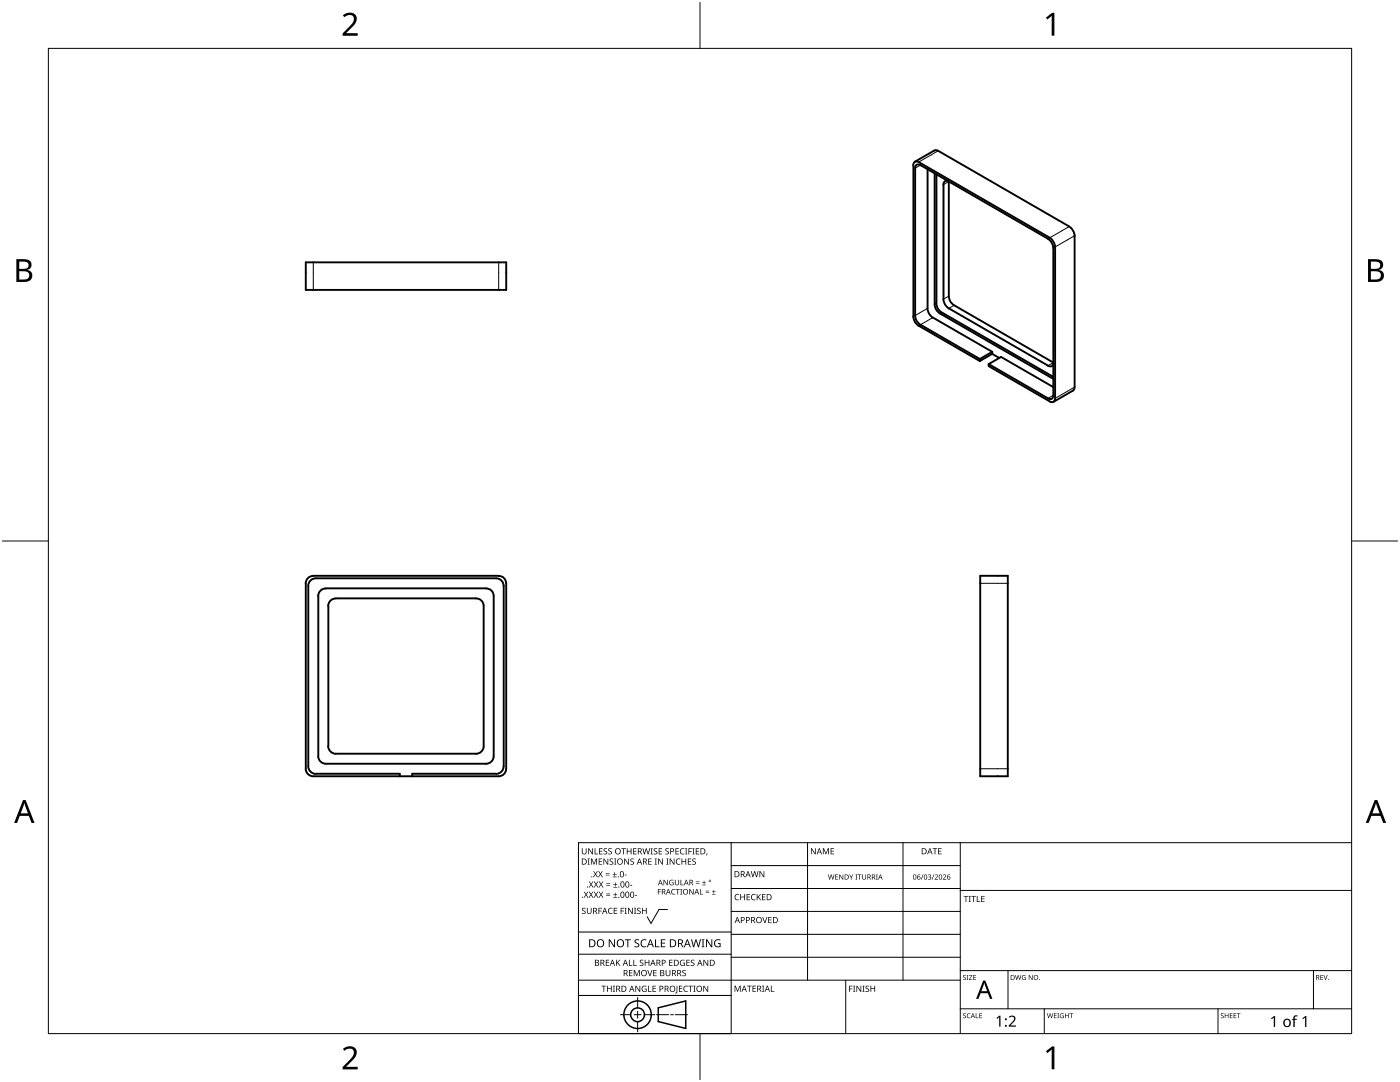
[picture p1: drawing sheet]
<svg xmlns="http://www.w3.org/2000/svg" width="279mm" height="216mm" viewBox="0 0 279 216" stroke-linecap="round" stroke-linejoin="round" font-family="sans-serif">
<g fill="none" stroke="#000" stroke-width=".38">
<path d="M182.2 33a.69 .69 0 0 1 .4-.7 .69 .69 0 0 1 .7 0l26.2 15.1a2.7 2.7 0 0 1 1.1 1.9v30.2a.68 .68 0 0 1-.3 .7 .68 .68 0 0 1-.8-.1M182.3 33v30.2M182.6 33.6v29.4M183.7 33a.64 .64 0 0 0-.8-.1 .64 .64 0 0 0-.3 .7M183.7 33l25.4 14.7a2.3 2.3 0 0 1 1.1 1.8v29.4M185.1 33.8v27.7M186.5 34.6v26.1M186.9 34.8v25.7M187.2 30.1l-.5-.1-.2 .1-3.9 2.2M187.2 30.1l26.2 15.1M188.3 36.8a.68 .68 0 0 1 .3-.6 .68 .68 0 0 1 .8 0v22.9a2.15 2.15 0 0 0 1 1.8M188.3 36.8v22.9"/>
<path d="M61 52.3h40v5.5h-40zM188.3 59.7a2.52 2.52 0 0 0 1.1 1.9M213.4 45.2a2.49 2.49 0 0 1 1.1 1.9M214.5 47v30.3l-.4 .6-3.8 2.3M182.2 63.2a2.49 2.49 0 0 0 1.1 1.8l12.2 7M182.6 63a2.3 2.3 0 0 0 1.1 1.8l11.8 6.8M185.1 61.6a2.43 2.43 0 0 0 1 1.8M186.2 63.4l11.8 6.8M186.5 60.7a2.3 2.3 0 0 0 1.1 1.9l22.6 13M186.9 60.5a2.3 2.3 0 0 0 1 1.9M187.9 62.3l22.3 12.9M189.4 61.5l19.8 11.5"/>
<path d="M190.4 60.9l19.8 11.4a.64 .64 0 0 1-.3 .8 .64 .64 0 0 1-.8-.1M195.5 71.6v.4M197.3 72.7l2.5-1.5 10.4 6M197.3 72.7v.4l12.2 7M197.3 72.7l11.8 6.8a.64 .64 0 0 0 .8 .1 .64 .64 0 0 0 .3-.7M198 70.2l-2.5 1.4M198 70.6l-2.5 1.4M198 70.2v.4M198 70.6l1.4 .8M61.5 116.9a1.52 1.52 0 0 1 1.5-1.5h36a1.47 1.47 0 0 1 1.5 1.5M61.5 116.9v36M62.5 114.9a1.46 1.46 0 0 0-1.5 1.5v37"/>
<path d="M65 117.4a1.48 1.48 0 0 0-1.5 1.5v32M67 119.4a1.5 1.5 0 0 0-1.5 1.5v28M67 119.4h28M95 119.4a1.46 1.46 0 0 1 1.5 1.5v28M97 117.4a1.44 1.44 0 0 1 1.5 1.5M97 117.4h-32M98.5 118.9v32M99.5 114.9a1.42 1.42 0 0 1 1.5 1.5M99.5 114.9h-37M100.5 116.9v36M101 116.4v37M195.6 114.9h5.5v40h-5.5z"/>
<path d="M61 153.4a1.53 1.53 0 0 0 1.5 1.5M61.5 152.9a1.57 1.57 0 0 0 1.5 1.5h16.8v.5M63.5 150.9a1.54 1.54 0 0 0 1.5 1.5M65 152.4h32M65.5 148.9a1.57 1.57 0 0 0 1.5 1.5M95 150.4h-28M96.5 148.9a1.51 1.51 0 0 1-1.5 1.5M98.5 150.9a1.48 1.48 0 0 1-1.5 1.5M100.5 152.9a1.51 1.51 0 0 1-1.5 1.5h-16.7v.5M101 153.4a1.47 1.47 0 0 1-1.5 1.5h-37"/>
</g>
<g fill="none" stroke="#000" stroke-width=".2">
<path d="M183.7 33l-1.1 .6M187.2 30.1l-3.9 2.2M189.4 36.2l-1.1 .6M62.5 52.3v5.5M99.5 52.3v5.5M189.4 59.1l-1.1 .6M213.4 45.2l-3.9 2.2M214.5 47l-3.9 2.3M185.1 61.5l-2.5 1.5M186.2 63.4l-2.5 1.4M186.9 60.5l-.4 .2M187.9 62.3l-.3 .2"/>
<path d="M190.4 60.9l-1 .6M210.2 72.3l-1 .7M210.2 78.9l-1 .6M214.5 77.2l-3.9 2.3M195.6 116.4h5.5M195.6 153.4h5.5"/>
</g>
<path d="M9.7 9.7h260v196.5h-260z" fill="none" stroke="#000" stroke-width=".2"/>
<path d="M139.7 .5v9.2M.5 108h9.2M269.7 108h9.2M139.7 206.2v9.2" fill="none" stroke="#000" stroke-width=".2"/>
<g fill="#000">
<path d="M68.4 3.1a1.64 1.64 0 0 1 2.8 .4 2.52 2.52 0 0 1-1.2 2.2l-.9 .9h2.3v.5h-3v-.4l1.2-1.2a1.95 1.95 0 0 0 .9-2.2 1.23 1.23 0 0 0-1.8 .1zM208.7 3.5l1.3-.9h.4v4.5h-.5v-4l-.9 .8zM68.4 209.3a1.64 1.64 0 0 1 2.8 .4 2.52 2.52 0 0 1-1.2 2.2l-.9 1h2.3v.5h-3v-.5l1.2-1.2a1.95 1.95 0 0 0 .9-2.1 1.23 1.23 0 0 0-1.8 .1zM208.7 209.8l1.3-1h.4v4.6h-.5v-4l-.9 .7z"/>
<path d="M3.3 51.7h1.3a1.28 1.28 0 0 1 1.7 1.3 1.04 1.04 0 0 1-.9 .9 1.23 1.23 0 0 1 1 1.5 1.23 1.23 0 0 1-1.5 .9h-1.6zM3.8 54.1v1.7h1a.86 .86 0 0 0 1-.9 .86 .86 0 0 0-1.1-.8zM3.8 52.2v1.4h.9a.78 .78 0 0 0 1-.7 .78 .78 0 0 0-1.1-.7z"/>
<path d="M273 51.7h1.3a1.28 1.28 0 0 1 1.7 1.3 1.04 1.04 0 0 1-.8 .9 1.23 1.23 0 0 1 1 1.5 1.23 1.23 0 0 1-1.6 .9h-1.6zM273.6 54.1v1.7h.9a.86 .86 0 0 0 1.1-.9 .86 .86 0 0 0-1.1-.8zM273.6 52.2v1.4h.8a.78 .78 0 0 0 1-.7 .78 .78 0 0 0-1.1-.7z"/>
<path d="M4.6 159.6h.5l1.8 4.6h-.6l-.6-1.4h-1.8l-.5 1.4h-.6zM4.8 160.2l-.7 2.1h1.5z"/>
<path d="M274.3 159.6h.6l1.7 4.6h-.6l-.5-1.4h-1.8l-.6 1.4h-.5zM274.6 160.2l-.7 2.1h1.4z"/>
</g>
<g fill="none" stroke="#000" stroke-width=".2">
<path d="M145.9 168.1v38.1h-30.5v-38.1h154.3M145.9 172.7h45.7M145.9 177.3h45.7M161.2 168.1v27.5M180.2 168.1v27.5M191.6 168.1v38.1M191.6 177.7h78.1M115.4 198.6h30.5M115.4 195.6h76.2M115.4 190.4h30.5M115.4 186h30.5M127.3 199v2.1"/>
<path d="M133.2 181.5h-1.7l-1.6 2.8-.7-1.4M145.9 181.9h45.7M145.9 186.4h45.7M145.9 191h45.7M168.8 195.6v10.6M191.6 193.7h78.1M201.2 193.7v7.6M262.1 193.7v7.6M123.8 202.5h2.1M126.6 202.5h1.3M127.3 201.8v1.4M127.3 203.8v2.1"/>
<path d="M128.6 202.5h2.1M131 202.5h2.4M133.8 202.5h.6M134.8 202.5h2.4M191.6 201.3h78.1M208.4 201.3v4.9M243.1 201.3v4.9"/>
</g>
<g fill="#000">
<path d="M116.1 169.3h.2v.8a.32 .32 0 0 0 .3 .3 .32 .32 0 0 0 .3-.3v-.8h.2v.8a.47 .47 0 0 1-.5 .4 .47 .47 0 0 1-.5-.5zM116.5 177.9h.2l.3 .5 .3-.5h.1l-.4 .6 .4 .6h-.1l-.3-.5-.4 .5h-.1l.4-.6zM117.3 171.3h.4l-.1 .1v1l.1 .1h-.4l.1-.1v-1zM117.4 169.3h.2l.6 1v-1h.1v1.2h-.1l-.7-1v1h-.1zM117.5 177.9h.2l.3 .5 .3-.5h.1l-.4 .6 .4 .6h-.1l-.4-.5-.3 .5h-.1l.4-.6zM117.5 175.9h.2l.3 .5 .3-.5h.1l-.4 .6 .5 .6h-.2l-.3-.5-.4 .5h-.1l.4-.6zM117.9 171.3h.3l.3 1 .4-1h.3v1.2h-.2v-1l-.4 1h-.1l-.4-1v1h-.2zM118.7 169.3h.1v1h.6v.2h-.7zM118.4 173.8h.1l.3 .5 .3-.5h.2l-.4 .6 .4 .7h-.1l-.4-.6-.3 .6h-.1l.4-.7zM118.5 177.9h.2l.2 .5 .3-.5h.2l-.4 .6 .4 .6h-.1l-.4-.5-.3 .5h-.1l.4-.6zM118.5 175.9h.2l.3 .5 .3-.5h.1l-.4 .6 .4 .6h-.1l-.3-.5-.4 .5h-.1l.4-.6zM119.5 171.3h.7v.1h-.6v.4h.5v.2h-.5v.4h.6v.1h-.7z"/>
<path d="M119.6 169.3h.6v.1h-.5v.4h.5v.1h-.5v.4h.5v.2h-.6zM119.4 173.8h.1l.3 .5 .3-.5h.2l-.4 .6 .4 .7h-.1l-.4-.6-.3 .6h-.2l.5-.7zM119.5 177.9h.1l.3 .5 .3-.5h.2l-.4 .6 .4 .6h-.1l-.4-.5-.3 .5h-.1l.4-.6zM119.5 175.9h.2l.3 .5 .3-.5h.1l-.4 .6 .4 .6h-.1l-.4-.5-.3 .5h-.1l.4-.6zM120.9 174.6h.8v.1h-.8zM120.9 174.2h.8v.1h-.8zM121 178.7h.8v.1h-.8zM121 178.3h.8v.1h-.8zM121 176.6h.8v.1h-.8zM121 176.3h.8v.1h-.8zM120.5 169.4l.4-.1h.3l-.1 .1a.25 .25 0 0 0-.4-.1 .25 .25 0 0 0 0 .4l.4 .3 .1 .2-.3 .3-.5-.1v-.1h.2a.27 .27 0 0 0 .4-.1 .27 .27 0 0 0-.3-.3l-.2-.2zM120.4 171.3h.2l.7 1-.1-1h.2v1.2h-.2l-.6-1v1h-.2z"/>
<path d="M121.4 169.4l.5-.1h.2v.1a.25 .25 0 0 0-.4-.1 .25 .25 0 0 0 0 .4l.4 .3v.2l-.2 .3-.5-.1v-.1h.1a.27 .27 0 0 0 .5-.1 .27 .27 0 0 0-.4-.3l-.2-.2zM122.3 174.9h.8v.2h-.8zM122.4 179h.8v.1h-.8zM122.4 177h.8v.1h-.8zM121.7 171.4l.4-.1 .3 .1-.1 .1a.25 .25 0 0 0-.4-.1 .25 .25 0 0 0 0 .4 .42 .42 0 0 1 .5 .5 .42 .42 0 0 1-.7 .2l-.1-.2 .2 .1a.27 .27 0 0 0 .5-.2 .27 .27 0 0 0-.4-.3l-.2-.2zM122.6 174h.1v.4h.4v.1h-.4v.4h-.1v-.4h-.3v-.1h.3zM122.7 178.1h.1v.4h.4v.1h-.4v.3h-.1v-.3h-.3v-.1h.3zM122.7 176.1h.2v.3h.3v.2h-.3v.3h-.2v-.3h-.3v-.2h.3zM122.6 171.3h.4l-.1 .1v1l.1 .1h-.4l.1-.1v-1zM124 169.3h.9v.1h-.4v1.1h-.1v-1.1h-.4zM124.7 174.5h.4v.2h-.4zM124.6 171.3h.1l.7 1v-1h.1v1.2h-.2l-.6-1v1h-.1z"/>
<path d="M125.7 176.6h.5v.1h-.5zM125.1 169.3h.1v.5h.7v-.5h.1v1.2h-.1v-.6h-.7v.6h-.1zM125.8 171.4l.5-.1 .2 .1v.1a.25 .25 0 0 0-.4-.1 .25 .25 0 0 0 0 .4 .42 .42 0 0 1 .4 .5 .42 .42 0 0 1-.7 .2v-.2l.1 .1a.27 .27 0 0 0 .5-.2 .27 .27 0 0 0-.4-.3l-.2-.2zM126.7 178.6h.4v.2h-.4zM126.4 169.3h.6v.1h-.5v.4h.5v.1h-.5v.4h.5v.2h-.6zM128.2 169.3h.2l.2 1 .3-1h.2l.2 1 .3-1h.1l-.3 1.2h-.1l-.3-1.1-.3 1.1h-.2zM129.4 171.3h.7v.1h-.6v.4h.5v.2h-.5v.4h.6v.1h-.7zM129.8 169.3h.5l-.2 .1v1l.2 .1h-.5l.2-.1v-1zM130.7 171.3h.4l-.1 .1v1l.1 .1h-.4l.1-.1v-1zM130.5 169.4l.4-.1h.3l-.1 .1a.25 .25 0 0 0-.4-.1 .25 .25 0 0 0 0 .4l.4 .3 .1 .2-.2 .3-.6-.1v-.1h.2a.27 .27 0 0 0 .4-.1 .27 .27 0 0 0-.3-.3l-.2-.2zM131.3 177.4h.6v.1h-.5v.4h.5v.1h-.5v.5h-.1zM131.4 169.3h.7v.1h-.5v.4h.5v.1h-.5v.4h.5v.2h-.7z"/>
<path d="M131.3 171.3h.2l.7 1v-1h.1v1.2h-.2l-.6-1v1h-.2zM132.4 175.6h.2l.6 .9v-.9h.1v1h-.2l-.6-.9v.9h-.1zM133 171.3h.4l-.1 .1v1l.1 .1h-.4l.1-.1v-1zM132.8 169.4l.4-.1h.3l-.1 .1a.25 .25 0 0 0-.3-.1 .25 .25 0 0 0 0 .4l.4 .3v.2l-.2 .3-.5-.1v-.1h.1a.27 .27 0 0 0 .5-.1 .27 .27 0 0 0-.4-.3l-.2-.2zM133.7 175.7l.5-.2 .2 .1v.1a.45 .45 0 0 0-.7 .4 .45 .45 0 0 0 .6 .4v-.3h-.2v-.1h.3v.5a.6 .6 0 0 1-.8-.1 .6 .6 0 0 1 .1-.8zM134.1 177.5l.4-.1h.3l-.1 .2a.44 .44 0 0 0-.6 .4 .44 .44 0 0 0 .6 .3 .52 .52 0 0 1-.7 0 .52 .52 0 0 1 .1-.8zM133.6 171.3h.2l.7 1v-1h.1v1.2h-.2l-.6-1v1h-.2zM134.9 177.4h.8v.1h-.4v1h-.1v-1h-.3zM135 171.5l.5-.2 .3 .1-.1 .1a.49 .49 0 0 0-.7 .4 .49 .49 0 0 0 .7 .5 .52 .52 0 0 1-.6 0 .52 .52 0 0 1-.2-.6zM134.8 169.3h.7v.1h-.6v.4h.5v.1h-.5v.4h.6v.2h-.7zM134.7 175.6h.1v.7a.28 .28 0 0 0 .3 .2 .28 .28 0 0 0 .3-.2v-.7h.1v.7a.42 .42 0 0 1-.4 .4 .42 .42 0 0 1-.4-.4zM135.8 175.6h.2v.9h.4v.1h-.6z"/>
<path d="M135.8 177.4h.3l-.1 .1v.9l.1 .1h-.3l.1-.1v-.9zM135.8 169.4l.4-.1h.4l-.1 .1h-.2a.49 .49 0 0 0-.4 .6 .49 .49 0 0 0 .7 .3 .52 .52 0 0 1-.7 .1 .52 .52 0 0 1-.2-.6zM136 171.3h.2v.5h.6v-.5h.1v1.2h-.1v-.5h-.6v.5h-.2zM136.7 169.3h.5l-.2 .1v1l.2 .1h-.5l.2-.1v-1zM137.4 169.3h.7v.1h-.6v.4h.5v.2h-.5v.5h-.1zM137.3 171.3h.7v.1h-.6v.4h.5v.2h-.5v.4h.6v.1h-.7zM137.6 177.4h.1l.6 .9v-.9h.1v1.1h-.1l-.6-.9v.9h-.1zM138.2 169.3h.4l-.1 .1v1l.1 .1h-.4l.1-.1v-1zM138.9 176.2h.7v.1h-.7zM138.9 175.9h.7v.1h-.7zM138.2 171.4l.4-.1 .3 .1-.1 .1a.25 .25 0 0 0-.4-.1 .25 .25 0 0 0 0 .4 .42 .42 0 0 1 .5 .5 .42 .42 0 0 1-.7 .2l-.1-.2 .2 .1a.27 .27 0 0 0 .5-.2 .27 .27 0 0 0-.4-.3l-.2-.2zM138.9 169.3h.6v.1h-.5v.4h.5v.1h-.5v.4h.5v.2h-.6z"/>
<path d="M139.7 177.4h.1v1h.5v.1h-.6zM140.1 176.5h.8v.1h-.8zM140.5 175.7h.1v.3h.3v.2h-.3v.3h-.1v-.3h-.4v-.2h.4zM140.8 178h.7v.2h-.7zM140.8 177.7h.7v.1h-.7zM141 170.3h.2l-.3 .4zM142.1 178.4h.7v.1h-.7zM142.4 177.6h.1v.3h.3v.1h-.3v.3h-.1v-.3h-.3v-.1h.3zM146.8 178.6l.4-.2 .3 .1v.1a.49 .49 0 0 0-.7 .4 .49 .49 0 0 0 .7 .5 .52 .52 0 0 1-.7 0 .52 .52 0 0 1-.2-.6zM147.7 178.4h.2v.5h.6v-.5h.2v1.2h-.2v-.5h-.6v.5h-.2zM149 178.4h.7v.1h-.5v.4h.4v.2h-.4v.4h.5v.1h-.7zM150 178.6l.5-.2 .3 .1-.1 .1a.49 .49 0 0 0-.7 .4 .49 .49 0 0 0 .8 .5 .52 .52 0 0 1-.7 0 .52 .52 0 0 1-.2-.6z"/>
<path d="M149.8 173.8h.2l.3 1.1 .2-1.1h.2l.3 1.1 .2-1.1h.2l-.3 1.2h-.2l-.3-1-.3 1h-.1zM151 178.4h.2v.6l.5-.6h.2l-.5 .5 .5 .7h-.2l-.4-.6-.1 .6h-.2zM151.6 173.8h.1l.7 1v-1h.1v1.2h-.1l-.7-1v1h-.1zM152.1 178.4h.7v.1h-.6v.4h.5v.2h-.5v.4h.6v.1h-.7zM161.8 169.3h.2l.7 1v-1h.1v1.2h-.2l-.6-1v1h-.2zM164.2 169.3h.2l.4 .9 .4-.9h.2v1.2h-.1v-1.1l-.4 1.1h-.1l-.4-1.1v1.1h-.2zM165.2 174.5h.2l.2 .9 .2-.9h.1l.3 .9 .2-.9h.1l-.2 1h-.2l-.2-.9-.3 .9h-.1zM165.8 169.3h.6v.1h-.5v.4h.5v.1h-.5v.4h.5v.2h-.6zM166.7 174.5h.6v.1h-.5v.3h.4v.1h-.4v.4h.5v.1h-.6zM167.5 174.5h.1l.6 .8v-.8h.1v1h-.2l-.5-.8v.8h-.1zM169.5 174.5h.1l.3 .5 .2-.5h.2l-.4 .6v.4h-.1v-.4zM170.7 174.5h.4l-.1 .1v.8l.1 .1h-.4l.1-.1v-.8z"/>
<path d="M171.2 174.5h.7v.1h-.3v.9h-.1v-.9h-.3zM172.1 174.5h.1v.7a.26 .26 0 0 0 .3 .2 .26 .26 0 0 0 .2-.2v-.7h.1v.7a.39 .39 0 0 1-.3 .3 .39 .39 0 0 1-.4-.4zM174.8 174.5h.4l-.1 .1v.8l.1 .1h-.4l.1-.1v-.8zM184.2 174.5h.1l-.4 1h-.1zM185.2 174.6h.5l.1 .2-.2 .2a.32 .32 0 0 1 .2 .4 .32 .32 0 0 1-.5 .1l-.1-.1a.26 .26 0 0 0 .4 .1 .26 .26 0 0 0 0-.4l-.3-.2a.23 .23 0 0 0 .4 0 .23 .23 0 0 0-.1-.4 .23 .23 0 0 0-.4 .2zM186.3 174.5h.2l-.4 1h-.2zM186.1 169.3h.9v.1h-.3v1.1h-.2v-1.1h-.4zM186.5 174.6a.37 .37 0 0 1 .6 0 .37 .37 0 0 1-.2 .6l-.2 .2h.5v.1h-.7l.3-.4a.27 .27 0 0 0 .3-.3 .27 .27 0 0 0-.4-.2zM187.2 169.3h.7v.1h-.5v.4h.5v.1h-.5v.4h.5v.2h-.7zM188.2 174.6a.37 .37 0 0 1 .6 0 .37 .37 0 0 1-.3 .6l-.2 .2h.5v.1h-.6l.2-.4a.27 .27 0 0 0 .3-.3 .27 .27 0 0 0-.4-.2zM192.3 178.8h.9v.1h-.3v1.1h-.2v-1.1h-.4zM193.3 178.8h.5l-.2 .1v1l.2 .1h-.5l.2-.1v-1z"/>
<path d="M193.8 178.8h1v.1h-.4v1.1h-.2v-1.1h-.4zM194.9 178.8h.2v1.1h.5v.1h-.7zM195.8 178.8h.7v.1h-.5v.4h.5v.1h-.5v.5h.5v.1h-.7zM116.2 181.3l.4-.2 .3 .1-.1 .1a.25 .25 0 0 0-.4-.1 .25 .25 0 0 0 0 .4l.4 .2 .1 .3-.3 .3-.5-.1v-.1h.2a.27 .27 0 0 0 .4-.1 .27 .27 0 0 0-.3-.3l-.2-.2zM117.1 181.1h.2v.8a.32 .32 0 0 0 .3 .3 .32 .32 0 0 0 .3-.3v-.8h.2v.8a.47 .47 0 0 1-.5 .5 .47 .47 0 0 1-.5-.5zM119.4 181.1h.7v.2h-.5v.4h.5v.1h-.5v.6h-.2zM120 196.7h1v.1h-.4v1.1h-.2v-1.1h-.4zM120.9 191.5h.7v.1h-.5v.4h.4v.2h-.4v.4h.5v.1h-.7zM121.5 181.3l.4-.2 .4 .1-.1 .1a.49 .49 0 0 0-.7 .5 .49 .49 0 0 0 .7 .4 .52 .52 0 0 1-.6 .1 .52 .52 0 0 1-.3-.6zM121.1 196.7h.2v.5h.6v-.5h.2v1.2h-.2v-.6h-.6v.6h-.2zM121.5 187.4h.2l.9 1.3v-1.3h.1v1.6h-.2l-.8-1.3v1.3h-.2zM122.3 196.7h.4l-.1 .1v1l.1 .1h-.4l.2-.1v-1z"/>
<path d="M122.5 181.1h.7v.2h-.6v.4h.5v.1h-.5v.4h.6v.2h-.7zM122.9 191.5h.2v.6l.5-.6h.2l-.5 .5 .5 .7h-.2l-.4-.6-.1 .6h-.2zM123.9 181.1h.6v.2h-.5v.4h.5v.1h-.5v.6h-.1zM124.7 181.1h.4l-.2 .2v.9l.2 .2h-.4l.1-.2v-.9zM124.7 187.4h1.2v.2h-.5v1.4h-.2v-1.4h-.5zM125.5 191.5h.2v1.1h.5v.1h-.7zM125.5 193.6h.7v.1h-.5v.4h.5v.1h-.5v.4h.5v.2h-.7zM125.3 181.1h.2l.7 1.1-.1-1.1h.2v1.3h-.2l-.6-1v1h-.2zM126.4 191.5h.2v1.1h.5v.1h-.7zM126.5 181.1h.5l-.2 .2v.9l.2 .2h-.5l.2-.2v-.9zM126.5 193.6h.2l.4 1 .4-1h.2v1.2h-.2v-1.1l-.4 1.1h-.1l-.4-1.1v1.1h-.1zM126.7 187.6l.3-.2 .6 .1-.2 .1a.33 .33 0 0 0-.6 .2 .33 .33 0 0 0 .4 .4 .47 .47 0 0 1 .4 .6 .47 .47 0 0 1-.7 .2h-.3v-.2h.2a.35 .35 0 0 0 .6-.2 .35 .35 0 0 0-.5-.4l-.3-.2z"/>
<path d="M126.8 196.7h.2l.6 1v-1h.2v1.2h-.2l-.7-1 .1 1h-.2zM127.2 181.3l.4-.2 .3 .1-.1 .1a.25 .25 0 0 0-.4-.1 .25 .25 0 0 0 0 .4l.4 .2 .1 .3-.3 .3-.5-.1v-.1h.2a.27 .27 0 0 0 .4-.1 .27 .27 0 0 0-.3-.3l-.2-.2zM127.7 191.6l.5-.1 .2 .1v.1a.25 .25 0 0 0-.4-.1 .25 .25 0 0 0 0 .4l.4 .2v.3l-.2 .2h-.5v-.2l.1 .1a.27 .27 0 0 0 .5-.2 .27 .27 0 0 0-.4-.3l-.2-.2zM128 187.6l.6-.2 .4 .1v.2a.64 .64 0 0 0-1 .5 .64 .64 0 0 0 1 .6v.2a.83 .83 0 0 1-1.1-.3 .83 .83 0 0 1 .1-1.1zM128.2 196.8l.6-.1 .2 .1v.1a.5 .5 0 0 0-.8 .4 .5 .5 0 0 0 .7 .5v-.4h-.3v-.1h.4v.6a.66 .66 0 0 1-.8-.2 .66 .66 0 0 1 0-.9zM128.1 181.1h.2v.6h.6v-.6h.2v1.3h-.2v-.6h-.6v.6h-.2zM129.2 193.6h.1l.4 1 .3-1h.2l-.4 1.2h-.2zM129.3 196.7h.2v1.1h.5v.1h-.7zM128.7 191.5h.1v.5h.6v-.5h.2v1.2h-.2v-.5h-.6v.5h-.1zM130.7 187.4h.2v1.4h.7v.2h-.9zM130.2 196.7h.7v.1h-.5v.4h.5v.1h-.5v.5h.5v.1h-.7zM130.4 193.6h.6v.1h-.5v.4h.5v.1h-.5v.4h.5v.2h-.6z"/>
<path d="M131.9 187.4h.9v.2h-.7v.5h.6v.2h-.6v.5h.7v.2h-.9zM132.8 193.6h.2v.7a.32 .32 0 0 0 .3 .4 .32 .32 0 0 0 .3-.4v-.7h.2v.7a.47 .47 0 0 1-.5 .5 .47 .47 0 0 1-.5-.5zM133.5 191.5h.7v.1h-.5v.4h.5v.2h-.5v.4h.5v.1h-.7zM135 196.7h.2v1.3l-.1 .2h-.3l-.1-.1 .3-.2zM135.5 196.7h.7v.1h-.5v.4h.4v.1h-.4v.5h.5v.1h-.7zM135.8 191.7l.5-.2 .4 .1-.1 .1a.5 .5 0 0 0-.8 .4 .5 .5 0 0 0 .7 .5v-.4h-.2v-.1h.4v.6a.66 .66 0 0 1-.9-.1 .66 .66 0 0 1 0-.9zM136.2 193.7l.4-.2 .3 .1-.1 .1a.25 .25 0 0 0-.4-.1 .25 .25 0 0 0 0 .4 .42 .42 0 0 1 .5 .6 .42 .42 0 0 1-.7 .2l-.1-.2h.2a.27 .27 0 0 0 .5-.1 .27 .27 0 0 0-.4-.3l-.2-.2zM136.5 196.8l.5-.1 .3 .1-.1 .1a.49 .49 0 0 0-.7 .4 .49 .49 0 0 0 .8 .4 .52 .52 0 0 1-.7 .1 .52 .52 0 0 1-.2-.6zM137 191.5h.7v.1h-.6v.4h.5v.2h-.5v.4h.6v.1h-.7zM137.4 196.7h.9v.1h-.4v1.1h-.1v-1.1h-.4zM137.9 191.6l.4-.1 .3 .1-.1 .1a.25 .25 0 0 0-.4-.1 .25 .25 0 0 0 0 .4l.4 .2 .1 .3-.2 .2h-.6v-.2l.2 .1a.27 .27 0 0 0 .5-.2 .27 .27 0 0 0-.4-.3l-.2-.2zM138.4 196.7h.4l-.1 .1v1l.1 .1h-.4l.1-.1v-1z"/>
<path d="M137.9 187.4h.2l.3 1.4 .4-1.4h.2l.4 1.4 .3-1.4h.2l-.4 1.6h-.2l-.4-1.3-.4 1.3h-.2zM140 187.4h.6l-.2 .2v1.3l.2 .1h-.6l.2-.1v-1.3zM140.4 196.7h.1l.7 1v-1h.1v1.2h-.1l-.7-1v1h-.1zM140.4 191.5h.2l.6 1v-1h.1v1.2h-.1l-.7-1v1h-.1zM140.9 187.4h.2l.9 1.3v-1.3h.2v1.6h-.3l-.8-1.3v1.3h-.2zM142.7 187.6l.7-.2 .4 .1-.1 .2a.65 .65 0 0 0-1 .5 .65 .65 0 0 0 .9 .6v-.4h-.3v-.2h.5v.7a.86 .86 0 0 1-1.1-.1 .86 .86 0 0 1 0-1.2zM146.6 196.7h.2l.4 1 .4-1h.2v1.2h-.1v-1.1l-.4 1.1h-.2l-.4-1.1v1.1h-.1zM149.1 196.7h.9v.1h-.4v1.1h-.1v-1.1h-.4zM150.2 196.7h.7v.1h-.6v.4h.5v.1h-.5v.5h.6v.1h-.7zM152.1 183h.2l.3 1 .4-1h.2l-.5 1.2h-.1zM152.1 196.7h.4l-.1 .1v1l.1 .1h-.4l.1-.1v-1zM153.8 196.7h.2v1.1h.5v.1h-.7z"/>
<path d="M153.3 183h.7v.1h-.5v.4h.5v.1h-.5v.5h.5v.1h-.7zM169.5 196.7h.6v.1h-.5v.5h.5v.1h-.5v.5h-.1zM170.2 196.7h.5l-.2 .1v1l.2 .1h-.5l.2-.1v-1zM170.9 196.7h.2l.6 1v-1h.2v1.2h-.2l-.6-1v1h-.2zM172.1 196.7h.5l-.2 .1v1l.2 .1h-.5l.2-.1v-1zM172.8 196.8l.4-.1h.2v.2a.25 .25 0 0 0-.4-.1 .25 .25 0 0 0 0 .4l.4 .2 .1 .3-.3 .2h-.5v-.2l.2 .1a.27 .27 0 0 0 .4-.2 .27 .27 0 0 0-.3-.3l-.3-.2zM173.7 196.7h.2v.5h.6v-.5h.2v1.2h-.2v-.6h-.6v.6h-.2zM192.2 194.7l.4-.1h.2l-.1 .1a.24 .24 0 0 0-.3 0 .24 .24 0 0 0-.1 .3 .24 .24 0 0 0 .4 .1l.1 .1-.1 .3h-.4l-.1-.1a.24 .24 0 0 0 .3 .1 .24 .24 0 0 0 .1-.3l-.4-.3zM192.9 194.6h.4l-.1 .1v.7l.1 .1h-.4l.1-.1v-.7zM193.4 194.6h.6l-.5 .8h.6v.1h-.7l.5-.8h-.5zM194.2 194.6h.6v.1h-.4v.3h.4v.1h-.4v.3h.4v.1h-.6zM202.6 194.6h.1l.2 .8 .2-.8h.2l.2 .8 .2-.8h.1l-.2 .9h-.2l-.2-.8-.2 .8h-.2z"/>
<path d="M204.1 194.7l.3-.1h.3l-.1 .1a.4 .4 0 0 0-.6 .4 .4 .4 0 0 0 .6 .3v-.3l-.2-.1h.3v.5a.53 .53 0 0 1-.7-.1 .53 .53 0 0 1 .1-.7zM205.3 194.6h.2l.5 .8v-.8h.1v.9h-.2l-.5-.8v.8h-.1zM263.5 194.6h.6v.1h-.5v.3h.4v.1h-.4v.3h.5v.1h-.6zM264.1 194.6h.2l.2 .8 .3-.8h.2l-.4 .9h-.1zM192.2 202.3l.4-.1h.2l-.1 .1a.24 .24 0 0 0-.3 0 .24 .24 0 0 0-.1 .3 .24 .24 0 0 0 .4 .1l.1 .2-.1 .2-.4 .1-.1-.2a.24 .24 0 0 0 .3 .1 .24 .24 0 0 0 .1-.3l-.4-.2zM193.1 202.3l.6-.1-.3 .1a.4 .4 0 0 0-.3 .5 .4 .4 0 0 0 .5 .2 .46 .46 0 0 1-.6 0 .46 .46 0 0 1 .1-.7zM194.7 202.2h.1v.8h.5v.2h-.6zM195.4 202.2h.6v.1h-.4v.3h.4v.1h-.4v.4h.4v.1h-.6zM198.9 203.1l.5-.4h.3v2.2h-.3v-1.9l-.4 .3zM201.3 202.9a.76 .76 0 0 1 1.2 0 .76 .76 0 0 1-.3 1.1l-.6 .6h1.1v.3h-1.4v-.3l.8-.8a.52 .52 0 0 0 .2-.8 .52 .52 0 0 0-.8 .1zM209 202.2h.1l.2 .8 .2-.8h.1l.3 .8 .2-.8h.1l-.3 1h-.1l-.2-.9-.3 .9h-.1zM210.3 202.2h.6v.1h-.4v.3h.3v.1h-.3v.4h.4v.1h-.6z"/>
<path d="M211 202.2h.4l-.2 .1v.8l.2 .1h-.4l.1-.1v-.8zM211.6 202.3l.7-.1-.1 .1a.4 .4 0 0 0-.6 .4 .4 .4 0 0 0 .6 .3v-.2l-.2-.2h.3v.5a.53 .53 0 0 1-.7-.1 .53 .53 0 0 1 0-.7zM212.5 202.2h.2v.4h.5v-.4h.1v1h-.1v-.5h-.5v.5h-.2zM213.4 202.2h.8v.1h-.3v.9h-.2v-.9h-.3zM243.7 202.3l.3-.1h.2v.1a.24 .24 0 0 0-.3 0 .24 .24 0 0 0-.1 .3 .24 .24 0 0 0 .3 .1l.1 .2-.1 .2-.4 .1-.1-.2a.24 .24 0 0 0 .4 .1 .24 .24 0 0 0 0-.3l-.3-.2zM244.4 202.2h.2v.4h.5v-.4h.1v1h-.1v-.5h-.5v.5h-.2zM245.4 202.2h.6v.1h-.4v.3h.4v.1h-.4v.4h.4v.1h-.6zM246.2 202.2h.5v.1h-.4v.3h.4v.1h-.4v.4h.4v.1h-.5zM246.8 202.2h.8v.1h-.3v.9h-.2v-.9h-.3zM253.7 203.2l.6-.5h.2v2.2h-.3v-1.9l-.4 .4zM258.2 202.7l.3-.1h.5l-.1 .3-.4-.1-.1 .2v.3h.4v.2h-.4v1.4h-.3v-1.4h-.3l.3-.2zM259.9 203.2l.6-.5h.2v2.2h-.2v-1.9l-.5 .4z"/>
<path d="M116.1 171.3h.4a.61 .61 0 0 1 .6 .6 .61 .61 0 0 1-.6 .6h-.4zM116.3 171.4v1h.1a.48 .48 0 0 0 .5-.5 .48 .48 0 0 0-.4-.5z"/>
<path d="M122.7 169.9a.61 .61 0 0 1 1.2 0 .61 .61 0 0 1-1.2 0zM123 169.5a.47 .47 0 0 0-.1 .7 .47 .47 0 0 0 .8 0v-.1a.45 .45 0 0 0-.1-.6 .45 .45 0 0 0-.6 0z"/>
<path d="M123.1 171.9a.61 .61 0 0 1 1.2 0 .61 .61 0 0 1-1.2 0zM123.5 171.5l-.2 .4a.45 .45 0 0 0 .7 .4 .45 .45 0 0 0 0-.8l-.2-.1z"/>
<path d="M123.9 173.9a.51 .51 0 0 1 .6 .1 .51 .51 0 0 1 0 .7 .44 .44 0 0 1-.6 .3 .44 .44 0 0 1-.2-.6zM123.9 174v.1a.48 .48 0 0 0 .3 .8 .53 .53 0 0 0 .2-.5 .53 .53 0 0 0-.4-.4z"/>
<path d="M124 178a.44 .44 0 0 1 .5 0 .44 .44 0 0 1 .1 .5 .46 .46 0 0 1-.4 .7 .46 .46 0 0 1-.4-.7zM124.1 178.1l-.1 .2a.45 .45 0 0 0 .3 .7 .53 .53 0 0 0 .2-.5 .53 .53 0 0 0-.4-.4z"/>
<path d="M124 176a.44 .44 0 0 1 .5 0 .44 .44 0 0 1 .1 .5 .46 .46 0 0 1-.4 .6 .46 .46 0 0 1-.4-.7zM124.1 176.1l-.1 .4a.31 .31 0 0 0 .2 .5 .31 .31 0 0 0 .3-.5l-.1-.4z"/>
<path d="M124.9 178a.5 .5 0 0 1 .7 .1 .5 .5 0 0 1 0 .6 .44 .44 0 0 1-.6 .4 .44 .44 0 0 1-.2-.6zM125 178.1a.48 .48 0 0 0-.1 .6 .48 .48 0 0 0 .4 .3l.1-.8-.2-.2z"/>
<path d="M124.9 176a.44 .44 0 0 1 .6 0 .44 .44 0 0 1 .1 .5 .46 .46 0 0 1-.5 .6 .46 .46 0 0 1-.3-.7zM125 176.1l-.1 .4a.31 .31 0 0 0 .3 .5 .31 .31 0 0 0 .2-.5v-.4z"/>
<path d="M125.9 178a.5 .5 0 0 1 .6 .1 .5 .5 0 0 1 0 .6 .44 .44 0 0 1-.5 .4 .44 .44 0 0 1-.2-.6zM126 178.1l-.1 .1a.48 .48 0 0 0 .4 .8 .53 .53 0 0 0 .2-.5 .53 .53 0 0 0-.5-.4z"/>
<path d="M127.3 169.3h.3a.35 .35 0 0 1 .5 .2 .35 .35 0 0 1-.3 .4l.4 .6h-.2l-.3-.5h-.3v.5h-.1zM127.4 169.4v.4h.2a.23 .23 0 0 0 .3-.2 .23 .23 0 0 0-.3-.2z"/>
<path d="M127.5 171.3h.2l.4 1.2h-.1l-.2-.4h-.4l-.2 .4h-.1zM127.6 171.5l-.2 .5h.4z"/>
<path d="M128.3 171.3h.3a.35 .35 0 0 1 .5 .2 .35 .35 0 0 1-.3 .5l.4 .5h-.2l-.3-.5h-.2v.5h-.2zM128.5 171.4v.5h.1a.23 .23 0 0 0 .3-.2 .23 .23 0 0 0-.3-.3z"/>
<path d="M131.7 175.5h.1l.5 1.1h-.2l-.1-.3h-.4l-.2 .3h-.1zM131.8 175.7l-.2 .5h.4z"/>
<path d="M132.1 177.4h.3a.31 .31 0 0 1 .4 .2 .31 .31 0 0 1-.2 .4l.3 .5h-.2l-.3-.5h-.2v.5h-.1zM132.2 177.5v.4h.2a.21 .21 0 0 0 .2-.2 .21 .21 0 0 0-.2-.2z"/>
<path d="M133.3 177.4h.1l.5 1.1h-.2l-.1-.4h-.4l-.2 .4h-.1zM133.4 177.5l-.2 .5h.4z"/>
<path d="M133.8 169.3h.6l.1 .2-.1 .4-.5 .1v.5h-.1zM133.9 169.4v.5a.29 .29 0 0 0 .5-.3 .29 .29 0 0 0-.5-.2z"/>
<path d="M136.9 175.5h.1l.4 1.1h-.1l-.1-.3h-.5l-.1 .3h-.1zM137 175.7l-.2 .5h.3z"/>
<path d="M136.2 177.9a.55 .55 0 0 1 1.1 0 .55 .55 0 0 1-1.1 0zM136.4 177.9a.45 .45 0 0 0 .9 0 .45 .45 0 0 0-.9 0z"/>
<path d="M137.6 175.6h.3a.31 .31 0 0 1 .4 .2 .31 .31 0 0 1-.2 .4l.3 .4h-.2l-.2-.4h-.3v.4h-.1zM137.7 175.7v.4h.2a.21 .21 0 0 0 .3-.2 .21 .21 0 0 0-.3-.2z"/>
<path d="M139 177.4h.1l.4 1.1h-.1l-.1-.4h-.5l-.1 .4h-.1zM139.1 177.5l-.2 .5h.3z"/>
<path d="M139.8 169.3h.4a.54 .54 0 0 1 .6 .6 .56 .56 0 0 1-.7 .6h-.3zM140 169.4v.9h.1a.48 .48 0 0 0 .5-.4 .48 .48 0 0 0-.4-.5z"/>
<path d="M141.4 175.8a.25 .25 0 0 1 .5 0 .25 .25 0 0 1-.5 0zM141.5 175.8a.15 .15 0 0 0 .3 0 .15 .15 0 0 0-.3 0z"/>
<path d="M146.6 173.8h.4a.61 .61 0 0 1 .6 .6 .61 .61 0 0 1-.7 .6h-.3zM146.8 174v.9h.1a.43 .43 0 0 0 .5-.5 .41 .41 0 0 0-.4-.4z"/>
<path d="M147.8 173.8h.4a.35 .35 0 0 1 .4 .3 .35 .35 0 0 1-.2 .4l.3 .5h-.2l-.3-.5h-.2v.5h-.2zM148 174v.4h.2a.23 .23 0 0 0 .3-.2 .23 .23 0 0 0-.3-.2z"/>
<path d="M149.2 173.8h.1l.5 1.2h-.1l-.2-.3h-.5l-.1 .3h-.2zM149.3 174l-.2 .5h.4z"/>
<path d="M153 178.4h.4a.55 .55 0 0 1 .6 .6 .56 .56 0 0 1-.6 .6h-.4zM153.2 178.5v1h.1a.48 .48 0 0 0 .5-.5 .48 .48 0 0 0-.4-.5z"/>
<path d="M163.4 169.2h.2l.5 1.3h-.2l-.2-.4h-.4l-.2 .4h-.1zM163.5 169.4l-.2 .6h.4z"/>
<path d="M168.6 174.5h.3a.51 .51 0 0 1 .5 .5 .51 .51 0 0 1-.5 .5h-.3zM168.7 174.6v.8h.4l.1-.3v-.3z"/>
<path d="M173.1 174.5h.3a.29 .29 0 0 1 .4 .2 .29 .29 0 0 1-.2 .4l.2 .4h-.1l-.3-.4h-.2v.4h-.1zM173.2 174.6v.4h.2a.2 .2 0 0 0 .2-.2 .2 .2 0 0 0-.2-.2z"/>
<path d="M174 174.5h.3a.29 .29 0 0 1 .3 .2 .29 .29 0 0 1-.1 .4l.2 .4h-.1l-.3-.4h-.2v.4h-.1zM174.1 174.6v.4h.2a.2 .2 0 0 0 .2-.2 .2 .2 0 0 0-.2-.2z"/>
<path d="M175.6 174.5h.2l.4 1h-.2l-.1-.3h-.4l-.1 .3h-.2zM175.7 174.6l-.2 .5h.4z"/>
<path d="M182.3 174.6h.4l.2 .5a.38 .38 0 0 1-.5 .4 .38 .38 0 0 1-.2-.6zM182.4 174.6l-.1 .2a.38 .38 0 0 0 .3 .6 .41 .41 0 0 0 .2-.5 .41 .41 0 0 0-.4-.3z"/>
<path d="M183.2 174.6l.4-.1-.3 .2-.1 .3a.33 .33 0 0 1 .5 .1 .33 .33 0 0 1-.3 .5 .33 .33 0 0 1-.4-.4zM183.2 175.2a.22 .22 0 0 0 .4 0 .22 .22 0 0 0-.4 0z"/>
<path d="M184 169.3h.3a.61 .61 0 0 1 .6 .6 .61 .61 0 0 1-.6 .6h-.3zM184.1 169.4v.9h.2a.43 .43 0 0 0 .5-.4 .41 .41 0 0 0-.5-.5z"/>
<path d="M184.5 174.6l.1-.1a.51 .51 0 0 1 .4 .5 .51 .51 0 0 1-.4 .5l-.2-.4zM184.6 174.6l-.1 .2a.38 .38 0 0 0 .3 .6 .41 .41 0 0 0 .2-.5 .41 .41 0 0 0-.4-.3z"/>
<path d="M185.5 169.2h.1l.5 1.3h-.1l-.2-.4h-.5l-.1 .4h-.2zM185.6 169.4l-.2 .6h.4z"/>
<path d="M187.5 174.6l.1-.1a.51 .51 0 0 1 .4 .5 .51 .51 0 0 1-.5 .5l-.1-.4zM187.6 174.6l-.1 .2a.38 .38 0 0 0 .3 .6 .41 .41 0 0 0 .1-.5 .41 .41 0 0 0-.3-.3z"/>
<path d="M189.1 174.6l.5-.1-.4 .2-.1 .3a.33 .33 0 0 1 .5 .1 .33 .33 0 0 1-.2 .5 .33 .33 0 0 1-.4-.4zM189.1 175.2a.25 .25 0 0 0 .5 0 .25 .25 0 0 0-.5 0z"/>
<path d="M118.4 181.1h.3a.35 .35 0 0 1 .4 .3 .35 .35 0 0 1-.2 .4l.3 .6h-.1l-.3-.5h-.3v.5h-.1zM118.5 181.3v.4h.2a.23 .23 0 0 0 .3-.2 .23 .23 0 0 0-.3-.2z"/>
<path d="M118.7 191.5h.4a.31 .31 0 0 1 .4 .2 .31 .31 0 0 1-.2 .4 .33 .33 0 0 1 .3 .4 .33 .33 0 0 1-.4 .2h-.5zM118.9 192.2v.4h.2a.23 .23 0 0 0 .3-.2 .23 .23 0 0 0-.3-.2zM118.9 191.6v.4h.2a.21 .21 0 0 0 .3-.2 .21 .21 0 0 0-.3-.2z"/>
<path d="M117.6 187.4h.5a.71 .71 0 0 1 .7 .8 .73 .73 0 0 1-.8 .8h-.4zM117.8 187.6v1.2h.2a.56 .56 0 0 0 .6-.6 .54 .54 0 0 0-.6-.6z"/>
<path d="M119.8 191.5h.4a.35 .35 0 0 1 .4 .3 .35 .35 0 0 1-.2 .4l.3 .5h-.2l-.3-.5h-.2v.5h-.2zM120 191.6v.5h.2a.23 .23 0 0 0 .3-.2 .23 .23 0 0 0-.3-.3z"/>
<path d="M119.3 187.6a.74 .74 0 0 1 .9-.1 .74 .74 0 0 1 .4 .7 .77 .77 0 0 1-1.1 .8 .77 .77 0 0 1-.3-1.3zM119.5 187.7l-.2 .5a.56 .56 0 0 0 .7 .6 .56 .56 0 0 0 .3-.9 .51 .51 0 0 0-.8-.2z"/>
<path d="M120.6 181.1h.2l.4 1.3h-.1l-.2-.4h-.4l-.2 .4h-.1zM120.7 181.3l-.2 .6h.4z"/>
<path d="M122.2 191.5h.1l.5 1.2h-.2l-.1-.3h-.5l-.2 .3h-.1zM122.2 191.7l-.2 .5h.4z"/>
<path d="M123 196.7h.3a.35 .35 0 0 1 .4 .2 .35 .35 0 0 1-.2 .5l.3 .5h-.1l-.3-.5h-.3v.5h-.1zM123.1 196.8v.5h.2a.23 .23 0 0 0 .3-.3 .23 .23 0 0 0-.3-.2z"/>
<path d="M123.3 187.6a.74 .74 0 0 1 .8-.1 .74 .74 0 0 1 .5 .7 .77 .77 0 0 1-1.1 .8 .77 .77 0 0 1-.3-1.3zM123.5 187.7l-.2 .5a.56 .56 0 0 0 .7 .6 .56 .56 0 0 0 .3-.9 .51 .51 0 0 0-.8-.2z"/>
<path d="M124.5 193.6h.3a.35 .35 0 0 1 .4 .2 .35 .35 0 0 1-.2 .4l.3 .6h-.1l-.3-.5h-.3v.5h-.1zM124.6 193.7v.4h.2a.23 .23 0 0 0 .3-.2 .23 .23 0 0 0-.3-.2z"/>
<path d="M124 196.7h.4a.54 .54 0 0 1 .6 .6 .56 .56 0 0 1-.6 .6h-.4zM124.2 196.8v1h.2a.48 .48 0 0 0 .5-.5 .48 .48 0 0 0-.5-.5z"/>
<path d="M124.7 191.5h.2l.4 1.2h-.1l-.2-.3h-.4l-.2 .3h-.1zM124.8 191.7l-.2 .5h.4z"/>
<path d="M126 196.7h.2l.4 1.2h-.1l-.2-.4h-.4l-.2 .4h-.1zM126.1 196.8l-.2 .6h.4z"/>
<path d="M127.9 194.2a.61 .61 0 0 1 1.2 0 .61 .61 0 0 1-1.2 0zM128.2 193.8l-.1 .4a.45 .45 0 0 0 .7 .4 .45 .45 0 0 0 0-.8l-.2-.1z"/>
<path d="M129.7 187.4h.2l.6 1.6h-.2l-.2-.5h-.6l-.2 .5h-.2zM129.8 187.6l-.2 .7h.5z"/>
<path d="M130.2 191.5h.2l.5 1.2h-.2l-.2-.3h-.4l-.2 .3h-.1zM130.3 191.7l-.2 .5h.4z"/>
<path d="M131 191.5h.4a.35 .35 0 0 1 .4 .3 .35 .35 0 0 1-.2 .4l.3 .5h-.2l-.3-.5h-.2v.5h-.2zM131.2 191.6v.5h.2a.23 .23 0 0 0 .2-.2 .23 .23 0 0 0-.3-.3z"/>
<path d="M131.8 193.6h.3a.31 .31 0 0 1 .4 .1 .31 .31 0 0 1-.2 .4 .33 .33 0 0 1 .3 .4 .33 .33 0 0 1-.4 .3h-.4zM131.9 194.2v.4h.3a.23 .23 0 0 0 .2-.2 .23 .23 0 0 0-.3-.2zM131.9 193.7v.4h.2a.21 .21 0 0 0 .3-.2 .21 .21 0 0 0-.3-.2z"/>
<path d="M131.6 196.7h.5l.3 .3-.1 .3-.5 .1v.5h-.2zM131.8 196.8v.5a.29 .29 0 0 0 .4-.2 .29 .29 0 0 0-.4-.3z"/>
<path d="M132.6 196.7h.4a.35 .35 0 0 1 .4 .2 .35 .35 0 0 1-.2 .5l.3 .5h-.2l-.3-.5h-.2v.5h-.2zM132.8 196.8v.5h.2a.23 .23 0 0 0 .3-.3 .23 .23 0 0 0-.3-.2z"/>
<path d="M132.1 191.5h.5l.2 .3-.1 .4-.5 .1v.4h-.1zM132.2 191.6v.5a.29 .29 0 0 0 .5-.2 .29 .29 0 0 0-.5-.3z"/>
<path d="M134.1 193.6h.3a.35 .35 0 0 1 .5 .2 .35 .35 0 0 1-.3 .4l.4 .6h-.2l-.3-.5h-.2v.5h-.2zM134.3 193.7v.4h.1a.23 .23 0 0 0 .3-.2 .23 .23 0 0 0-.3-.2z"/>
<path d="M133.5 197.3a.65 .65 0 0 1 1.3 0 .65 .65 0 0 1-1.3 0zM133.9 196.9a.47 .47 0 0 0-.1 .7 .47 .47 0 0 0 .7 0l.1-.1a.45 .45 0 0 0-.1-.6 .45 .45 0 0 0-.6 0z"/>
<path d="M133.7 187.4h.5a.71 .71 0 0 1 .8 .8 .73 .73 0 0 1-.9 .8h-.4zM133.9 187.6v1.2h.2a.56 .56 0 0 0 .6-.6 .54 .54 0 0 0-.6-.6z"/>
<path d="M135.2 193.6h.3a.35 .35 0 0 1 .4 .2 .35 .35 0 0 1-.2 .4l.3 .6h-.1l-.3-.5h-.3v.5h-.1zM135.3 193.7v.4h.2a.23 .23 0 0 0 .3-.2 .23 .23 0 0 0-.3-.2z"/>
<path d="M134.5 191.5h.4a.54 .54 0 0 1 .6 .6 .56 .56 0 0 1-.7 .6h-.3zM134.6 191.6v1h.2a.48 .48 0 0 0 .5-.5 .48 .48 0 0 0-.5-.5z"/>
<path d="M135.3 187.4h.4a.45 .45 0 0 1 .6 .3 .45 .45 0 0 1-.3 .6l.4 .7h-.2l-.4-.6h-.3v.6h-.2zM135.5 187.6v.6h.2a.3 .3 0 0 0 .4-.3 .3 .3 0 0 0-.4-.3z"/>
<path d="M137.1 187.4h.2l.6 1.6h-.2l-.2-.5h-.6l-.2 .5h-.2zM137.2 187.6l-.3 .7h.5z"/>
<path d="M139.6 191.5h.1l.5 1.2h-.1l-.2-.3h-.5l-.1 .3h-.2zM139.7 191.7l-.2 .5h.4z"/>
<path d="M138.9 197.3a.61 .61 0 0 1 1.2 0 .61 .61 0 0 1-1.2 0zM139.3 196.9a.47 .47 0 0 0-.1 .7 .47 .47 0 0 0 .7 0v-.1a.45 .45 0 0 0-.1-.6 .45 .45 0 0 0-.5 0z"/>
<path d="M141.7 191.5h.3a.54 .54 0 0 1 .6 .6 .56 .56 0 0 1-.6 .6h-.3zM141.8 191.6v1h.2a.48 .48 0 0 0 .5-.5 .48 .48 0 0 0-.5-.5z"/>
<path d="M147.1 183h.1l.5 1.2h-.2l-.1-.4h-.5l-.1 .4h-.2zM147.1 183.1l-.1 .6h.3z"/>
<path d="M147.9 183h.6l.1 .3-.1 .3-.5 .1v.5h-.1zM148 183.1v.5a.29 .29 0 0 0 .5-.2 .29 .29 0 0 0-.5-.3z"/>
<path d="M148.5 196.7h.1l.5 1.2h-.2l-.1-.4h-.5l-.2 .4h-.1zM148.5 196.8l-.2 .6h.4z"/>
<path d="M148.9 183h.5l.3 .3-.2 .3-.5 .1v.5h-.1zM149 183.1v.5a.29 .29 0 0 0 .5-.2 .29 .29 0 0 0-.5-.3z"/>
<path d="M149.9 183h.3a.35 .35 0 0 1 .5 .2 .35 .35 0 0 1-.3 .5l.4 .5h-.2l-.3-.5h-.2v.5h-.2zM150.1 183.1v.5h.1a.23 .23 0 0 0 .3-.3 .23 .23 0 0 0-.3-.2z"/>
<path d="M151.1 196.7h.4a.35 .35 0 0 1 .4 .2 .35 .35 0 0 1-.2 .5l.3 .5h-.2l-.3-.5h-.2v.5h-.2zM151.3 196.8v.5h.2a.23 .23 0 0 0 .2-.3 .23 .23 0 0 0-.2-.2z"/>
<path d="M150.8 183.6a.61 .61 0 0 1 1.2 0 .61 .61 0 0 1-1.2 0zM151.2 183.2a.47 .47 0 0 0-.1 .7 .47 .47 0 0 0 .7 0v-.1a.45 .45 0 0 0 0-.6 .45 .45 0 0 0-.6 0z"/>
<path d="M153.1 196.7h.1l.5 1.2h-.2l-.1-.4h-.5l-.2 .4h-.1zM153.1 196.8l-.2 .6h.4z"/>
<path d="M154.3 183h.3a.55 .55 0 0 1 .6 .6 .56 .56 0 0 1-.6 .6h-.3zM154.4 183.1v1h.2a.48 .48 0 0 0 .5-.5 .48 .48 0 0 0-.5-.5z"/>
<path d="M196.2 195.7h.4l1.5 3.6h-.5l-.5-1.1h-1.4l-.4 1.1h-.5zM196.4 196.1l-.5 1.7h1.1z"/>
<path d="M201.7 194.6h.3a.49 .49 0 0 1 .5 .5 .49 .49 0 0 1-.5 .4h-.3zM201.8 194.7v.7h.4l.1-.2v-.3z"/>
<path d="M206.2 195.1a.5 .5 0 0 1 1 0 .5 .5 0 0 1-1 0zM206.4 195a.4 .4 0 0 0 .8 0 .4 .4 0 0 0-.8 0z"/>
<path d="M262.7 194.6h.2a.28 .28 0 0 1 .4 .1 .28 .28 0 0 1-.2 .4l.3 .4h-.2l-.2-.4h-.2v.4h-.1zM262.8 194.7v.3h.1a.19 .19 0 0 0 .3-.2 .19 .19 0 0 0-.3-.1z"/>
<path d="M194.1 202.2l.5 1-.3-.3h-.3l-.3 .3zM194.2 202.3l-.2 .4h.3z"/>
<path d="M256.3 203.5a.77 .77 0 0 1 .9-.2 .77 .77 0 0 1 .4 .8 .81 .81 0 0 1-1.1 .8 .81 .81 0 0 1-.3-1.3zM256.6 203.6l-.2 .5a.52 .52 0 0 0 .6 .6 .52 .52 0 0 0 .3-.7 .48 .48 0 0 0-.2-.5 .48 .48 0 0 0-.5 .1z"/>
<circle cx="116.2" cy="179.1" r=".11"/>
<circle cx="117.2" cy="177" r=".11"/>
<circle cx="118.1" cy="175" r=".11"/>
<circle cx="123.4" cy="175" r=".11"/>
<circle cx="123.5" cy="179.1" r=".11"/>
<circle cx="123.5" cy="177" r=".11"/>
<circle cx="207.5" cy="195.5" r=".09"/>
<circle cx="265.1" cy="195.5" r=".09"/>
<circle cx="200.8" cy="204.7" r=".2"/>
<circle cx="200.8" cy="203.4" r=".2"/>
</g>
<g fill="none" stroke="#000" stroke-width=".3">
<path d="M131.4 201.1l5.5-1.4v5.5l-5.5-1.4z"/>
<circle cx="127.2" cy="202.5" r="2.73"/>
<circle cx="127.2" cy="202.5" r="1.37"/>
</g>
</svg>
